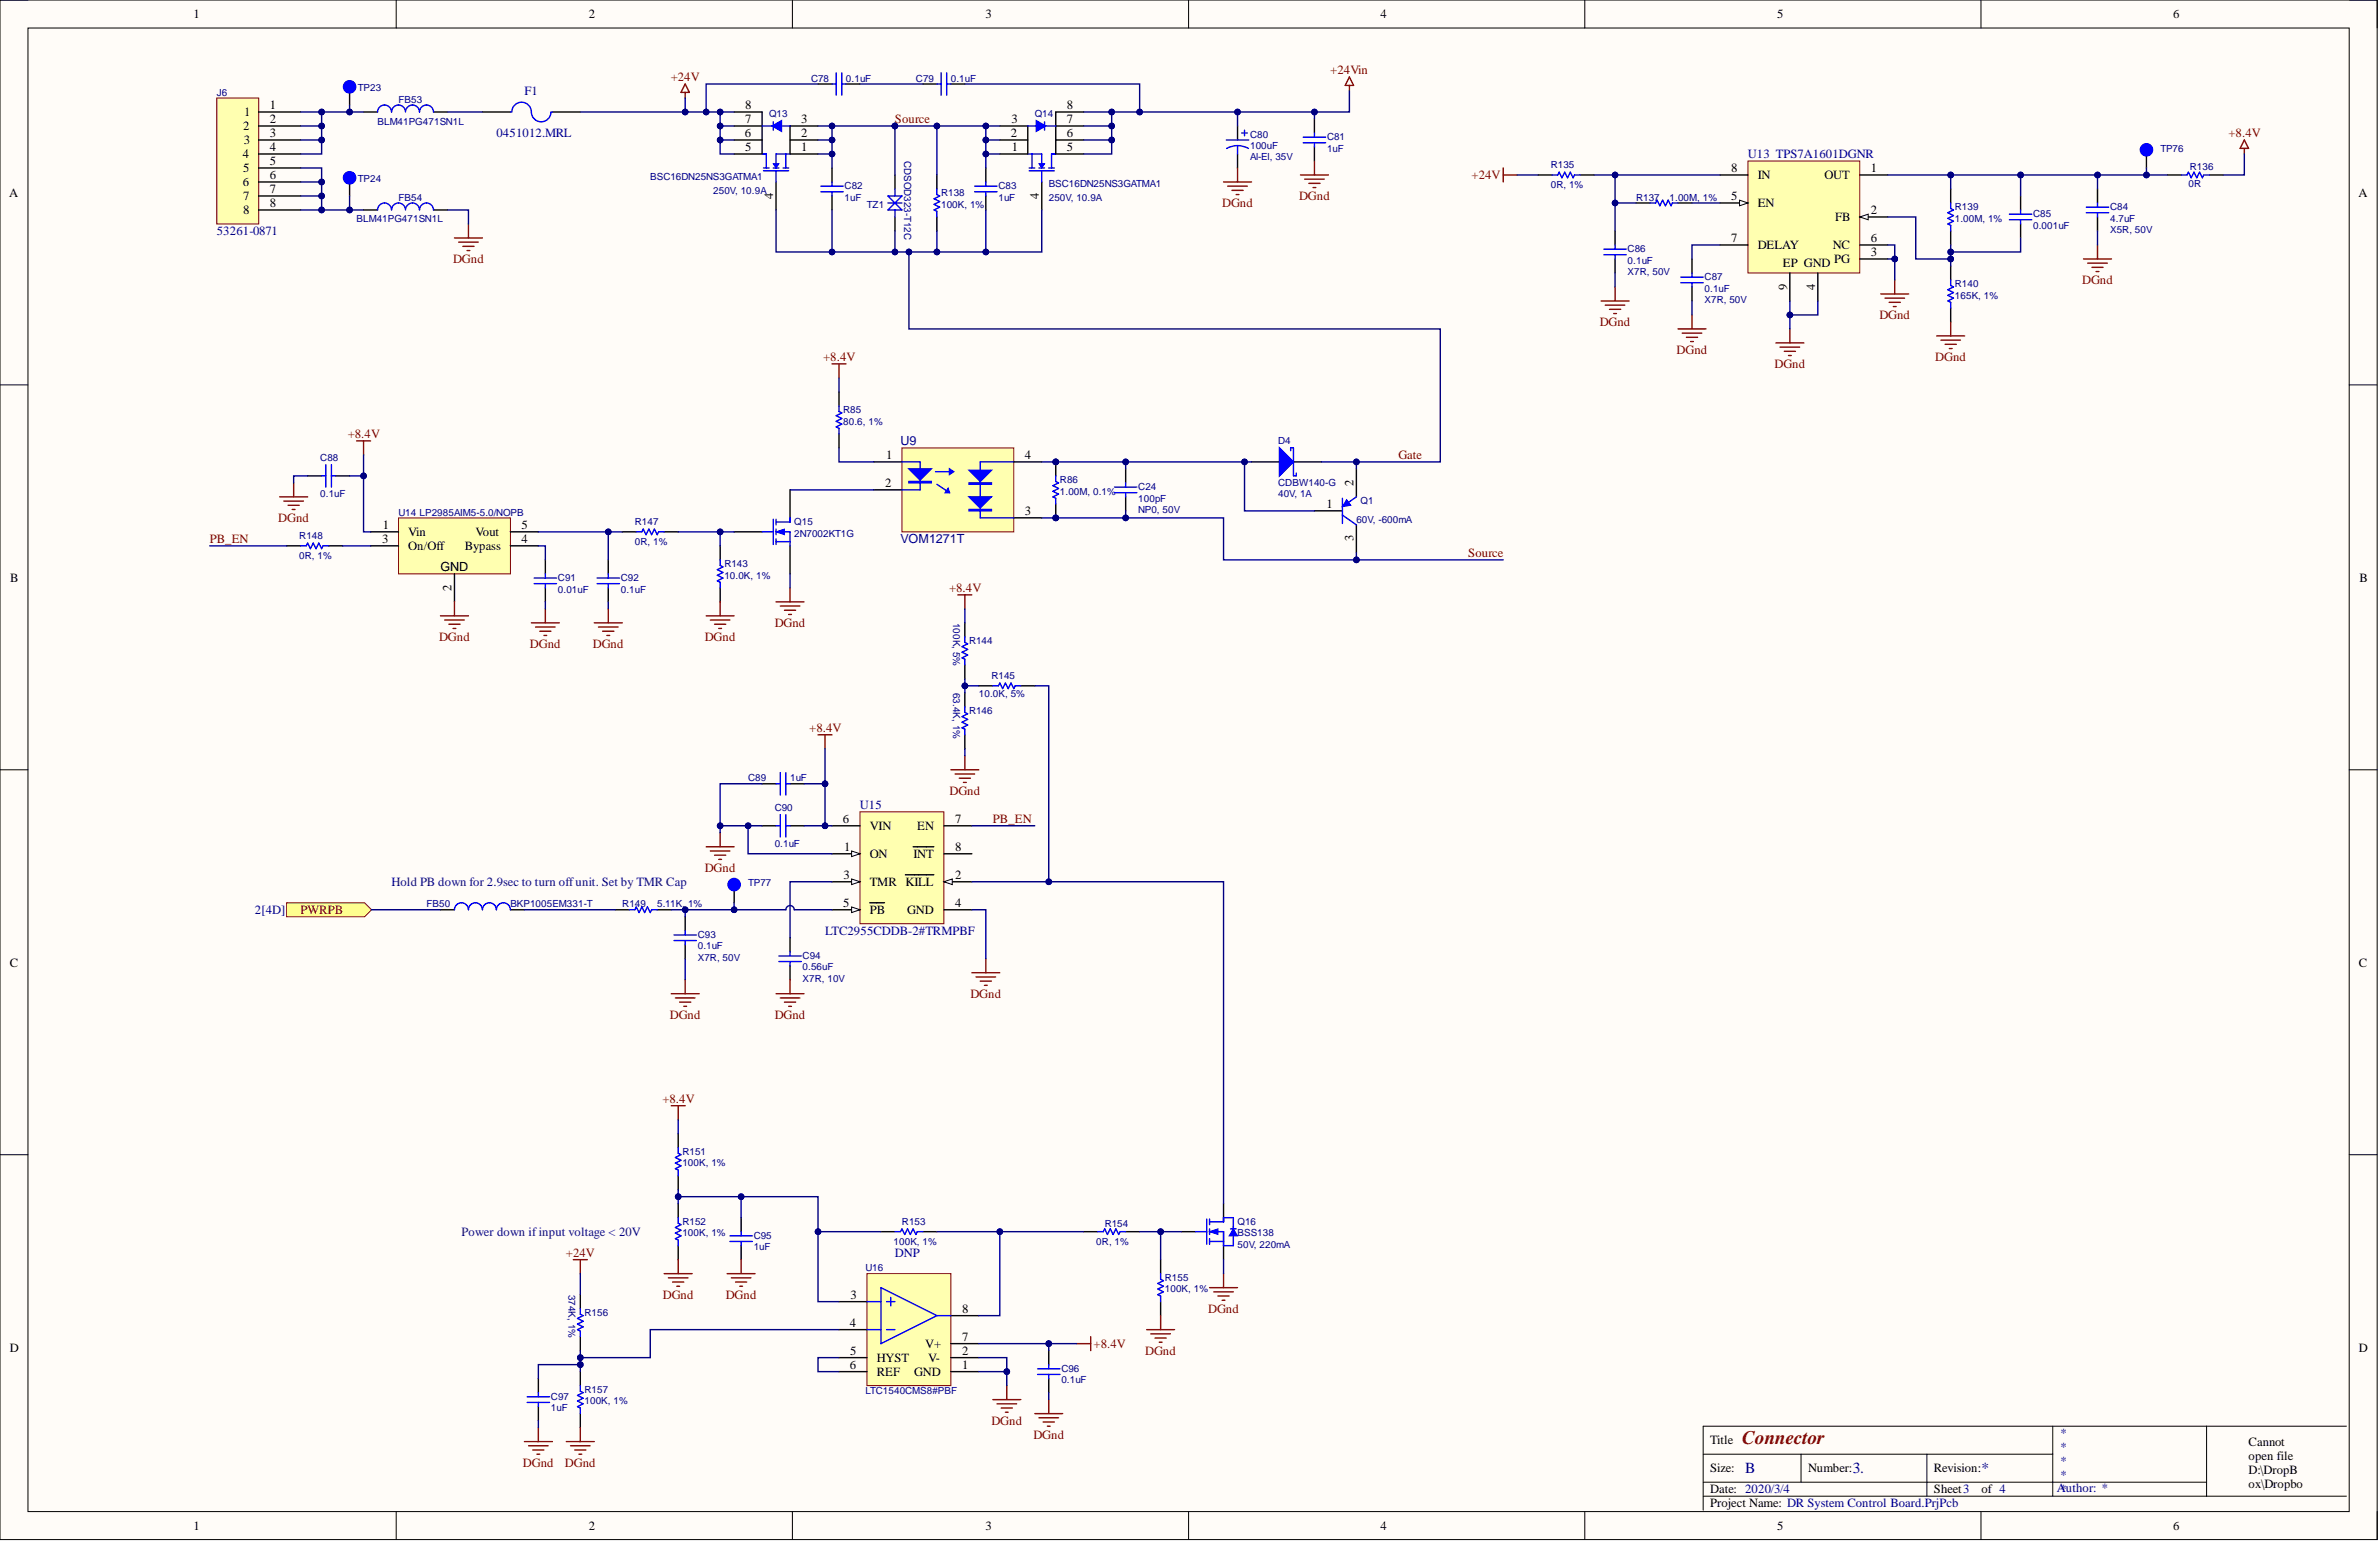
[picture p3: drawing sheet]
<svg xmlns="http://www.w3.org/2000/svg" width="431mm" height="279mm" viewBox="0 0 431 279" stroke-linecap="round" stroke-linejoin="round" font-family="sans-serif">
<defs><g id="words">
<text font-size="3.5" fill="#800000" x="316" y="261.9">Connector</text>
<g font-size="2.8" fill="#000080">
<text x="316.5" y="267.1">B</text>
<text x="336" y="267.1">3.</text>
<text x="359.3" y="267.1">*</text>
</g>
<g font-size="2.3">
<text x="35.1" y="3.3">1</text>
<text x="106.8" y="3.3">2</text>
<text x="178.7" y="3.3">3</text>
<text x="250.4" y="3.3">4</text>
<text x="322.3" y="3.3">5</text>
<text x="394.1" y="3.3">6</text>
<text x="44.1" y="23.6">2</text>
<text x="44.3" y="21.1">1</text>
<text x="48.9" y="19.8">1</text>
<text x="48.9" y="22.3">2</text>
<text x="135.2" y="22.3">7</text>
<text x="135.2" y="19.8">8</text>
<text x="145.3" y="22.3">3</text>
<text x="183.4" y="22.3">3</text>
<text x="193.5" y="22.3">7</text>
<text x="193.5" y="19.8">8</text>
<text x="44" y="28.7">4</text>
<text x="44.2" y="26.1">3</text>
<text x="48.9" y="24.9">3</text>
<text x="48.9" y="27.4">4</text>
<text x="48.9" y="29.9">5</text>
<text x="135.1" y="24.9">6</text>
<text x="135.2" y="27.4">5</text>
<text x="145.3" y="27.4">1</text>
<text x="145.3" y="24.9">2</text>
<text x="183.4" y="24.9">2</text>
<text x="183.5" y="27.4">1</text>
<text x="193.5" y="27.4">5</text>
<text x="193.5" y="24.9">6</text>
<text x="1.7" y="35.7">A</text>
<text x="44" y="33.8">6</text>
<text x="44.1" y="31.2">5</text>
<text x="48.9" y="32.5">6</text>
<text x="48.9" y="35">7</text>
<text x="314" y="31.2">8</text>
<text x="318.8" y="32.5">IN</text>
<text x="330.9" y="32.5">OUT</text>
<text x="339.3" y="31.2">1</text>
<text x="427.7" y="35.7">A</text>
<text x="44.1" y="36.3">7</text>
<text x="44.1" y="38.8">8</text>
<text x="48.9" y="37.6">8</text>
<text x="140.2" y="36.1" transform="rotate(-90 140.2 36.1)">4</text>
<text x="188.4" y="36.1" transform="rotate(-90 188.4 36.1)">4</text>
<text x="314" y="36.3">5</text>
<text x="318.8" y="37.6">EN</text>
<text x="332.8" y="40.1">FB</text>
<text x="339.3" y="38.8">2</text>
<text x="314" y="43.9">7</text>
<text x="318.8" y="45.2">DELAY</text>
<text x="332.4" y="45.2">NC</text>
<text x="332.6" y="47.7">PG</text>
<text x="339.3" y="46.4">3</text>
<text x="339.3" y="43.9">6</text>
<text x="323.3" y="48.5">EP GND</text>
<text x="324.1" y="52.5" transform="rotate(-90 324.1 52.5)">9</text>
<text x="329.2" y="52.6" transform="rotate(-90 329.2 52.6)">4</text>
<text x="160.7" y="83.2">1</text>
<text x="185.9" y="83.2">4</text>
<text x="160.5" y="88.3">2</text>
<text x="245.5" y="88.1" transform="rotate(-90 245.5 88.1)">2</text>
<text x="69.4" y="95.9">1</text>
<text x="94.6" y="95.9">5</text>
<text x="185.9" y="93.4">3</text>
<text x="240.6" y="92.1">1</text>
<text x="69.3" y="98.5">3</text>
<text x="74.1" y="97.2">Vin</text>
<text x="74.1" y="99.7">On/Off</text>
<text x="84.3" y="99.7">Bypass</text>
<text x="86.2" y="97.2">Vout</text>
<text x="94.6" y="98.5">4</text>
<text x="245.5" y="98.1" transform="rotate(-90 245.5 98.1)">3</text>
<text x="1.9" y="105.5">B</text>
<text x="79.9" y="103.5">GND</text>
<text x="81.9" y="107.1" transform="rotate(-90 81.9 107.1)">2</text>
<text x="427.9" y="105.5">B</text>
<text x="152.8" y="149.2">6</text>
<text x="173.2" y="149.2">7</text>
<text x="153.1" y="154.3">1</text>
<text x="157.7" y="155.6">ON</text>
<text x="157.7" y="150.5">VIN</text>
<text x="165.7" y="155.6">INT</text>
<text x="166.4" y="150.5">EN</text>
<text x="173.2" y="154.3">8</text>
<text x="153" y="159.4">3</text>
<text x="157.7" y="160.6">TMR KILL</text>
<text x="173.2" y="159.4">2</text>
<text x="152.9" y="164.4">5</text>
<text x="157.7" y="165.7">PB</text>
<text x="164.5" y="165.7">GND</text>
<text x="173.2" y="164.4">4</text>
<text x="1.8" y="175.3">C</text>
<text x="427.8" y="175.3">C</text>
<text x="154.3" y="235.5">3</text>
<text x="174.5" y="238">8</text>
<text x="1.8" y="245.1">D</text>
<text x="154.1" y="240.6">4</text>
<text x="154.2" y="245.6">5</text>
<text x="167.8" y="244.4">V+</text>
<text x="174.5" y="243.1">7</text>
<text x="174.5" y="245.6">2</text>
<text x="427.8" y="245.1">D</text>
<text x="154.1" y="248.2">6</text>
<text x="159" y="246.9">HYST</text>
<text x="159" y="249.5">REF</text>
<text x="165.8" y="249.5">GND</text>
<text x="168.3" y="246.9">V-</text>
<text x="174.5" y="248.2">1</text>
<text x="310.1" y="261.9">Title</text>
<text x="407.8" y="262.1">Cannot</text>
<text x="310.1" y="267">Size:</text>
<text x="327.9" y="267">Number:</text>
<text x="350.7" y="267">Revision:</text>
<text x="407.8" y="264.7">open file</text>
<text x="407.8" y="267.2">D:\DropB</text>
<text x="407.8" y="269.8">ox\Dropbo</text>
<text x="310.1" y="270.8">Date: 2020/3/4</text>
<text x="310.1" y="273.3">Project Name: DR System Control Board.PrjPcb</text>
<text x="350.7" y="270.8">Sheet3</text>
<text x="359.3" y="270.8">of 4</text>
<text x="407.8" y="272.3">x\AirXi</text>
<text x="407.8" y="274.8">Project\Ca</text>
<text x="35.1" y="277.4">1</text>
<text x="106.8" y="277.4">2</text>
<text x="178.7" y="277.4">3</text>
<text x="250.4" y="277.4">4</text>
<text x="322.3" y="277.4">5</text>
<text x="394.1" y="277.4">6</text>
</g>
<g font-size="2.3" fill="#000080">
<text x="95.1" y="17.3">F1</text>
<text x="90" y="24.9">0451012.MRL</text>
<text x="317" y="28.7">U13 TPS7A1601DGNR</text>
<text x="39.3" y="42.6">53261-0871</text>
<text x="163.3" y="80.7">U9</text>
<text x="163.3" y="98.5">VOM1271T</text>
<text x="156" y="146.7">U15</text>
<text x="46.2" y="165.7">2[4D]</text>
<text x="149.6" y="169.5">LTC2955CDDB-2#TRMPBF</text>
<text x="162.3" y="227.9">DNP</text>
<text x="373.5" y="260.6">*</text>
<text x="373.5" y="263.2">*</text>
<text x="373.5" y="265.7">*</text>
<text x="373.5" y="268.2">*</text>
<text x="373" y="270.5">A</text>
<text x="373.5" y="270.8">*uthor: *</text>
</g>
<g font-size="2.3" fill="#800000">
<text x="121.6" y="14.7">+24V</text>
<text x="241.3" y="13.5">+24Vin</text>
<text x="162.3" y="22.3">Source</text>
<text x="404.1" y="24.9">+8.4V</text>
<text x="266.9" y="32.5">+24V</text>
<text x="221.6" y="37.6">DGnd</text>
<text x="235.6" y="36.3">DGnd</text>
<text x="82.2" y="47.7">DGnd</text>
<text x="377.6" y="51.5">DGnd</text>
<text x="290.1" y="59.1">DGnd</text>
<text x="340.8" y="57.9">DGnd</text>
<text x="149.3" y="65.5">+8.4V</text>
<text x="304.1" y="64.2">DGnd</text>
<text x="351" y="65.5">DGnd</text>
<text x="321.8" y="66.7">DGnd</text>
<text x="63.1" y="79.4">+8.4V</text>
<text x="253.6" y="83.2">Gate</text>
<text x="50.5" y="94.7">DGnd</text>
<text x="38" y="98.5">PB_EN</text>
<text x="266.3" y="101">Source</text>
<text x="172.1" y="107.3">+8.4V</text>
<text x="140.5" y="113.7">DGnd</text>
<text x="79.6" y="116.2">DGnd</text>
<text x="96.1" y="117.5">DGnd</text>
<text x="107.5" y="117.5">DGnd</text>
<text x="127.8" y="116.2">DGnd</text>
<text x="146.7" y="132.7">+8.4V</text>
<text x="172.2" y="144.1">DGnd</text>
<text x="180.1" y="149.2">PB_EN</text>
<text x="127.8" y="158.1">DGnd</text>
<text x="54.5" y="165.7">PWRPB</text>
<text x="121.5" y="184.7">DGnd</text>
<text x="140.5" y="184.7">DGnd</text>
<text x="176" y="180.9">DGnd</text>
<text x="120.1" y="200">+8.4V</text>
<text x="102.6" y="227.9">+24V</text>
<text x="120.2" y="235.5">DGnd</text>
<text x="131.6" y="235.5">DGnd</text>
<text x="219.1" y="238">DGnd</text>
<text x="198.3" y="244.4">+8.4V</text>
<text x="207.7" y="245.6">DGnd</text>
<text x="179.8" y="258.3">DGnd</text>
<text x="187.4" y="260.9">DGnd</text>
<text x="94.8" y="265.9">DGnd</text>
<text x="102.5" y="265.9">DGnd</text>
</g>
<g font-size="2.3" fill="#11037f">
<text x="71" y="160.6">Hold PB down for 2.9sec to turn offunit. Set by TMR Cap</text>
<text x="83.7" y="224.1">Power down ifinput voltage &lt; 20V</text>
</g>
<g font-size="1.8" fill="#000080">
<text x="39.3" y="17.3">J6</text>
<text x="64.9" y="16.6">TP23</text>
<text x="147.1" y="14.8">C78</text>
<text x="153.4" y="14.8">0.1uF</text>
<text x="166.1" y="14.8">C79</text>
<text x="172.4" y="14.8">0.1uF</text>
<text x="68.5" y="22.7">BLM41PG471SN1L</text>
<text x="72.3" y="18.6">FB53</text>
<text x="139.5" y="21.2">Q13</text>
<text x="187.7" y="21.2">Q14</text>
<text x="164" y="29.2" transform="rotate(90 164 29.2)">CDSOD323-T12C</text>
<text x="226.7" y="27">100uF</text>
<text x="226.7" y="29">Al-El, 35V</text>
<text x="226.7" y="25">C80</text>
<text x="240.7" y="27.5">1uF</text>
<text x="240.7" y="25.5">C81</text>
<text x="391.8" y="27.5">TP76</text>
<text x="64.9" y="33.1">TP24</text>
<text x="117.9" y="32.6">BSC16DN25NS3GATMA1</text>
<text x="129.3" y="35.1">250V, 10.9A</text>
<text x="153.2" y="34.3">C82</text>
<text x="170.7" y="35.6">R138</text>
<text x="181.1" y="34.3">C83</text>
<text x="190.2" y="33.8">BSC16DN25NS3GATMA1</text>
<text x="281.2" y="30.5">R135</text>
<text x="281.2" y="34.1">0R, 1%</text>
<text x="396.9" y="33.8">0R</text>
<text x="397.1" y="30.8">R136</text>
<text x="64.7" y="40.2">BLM41PG471SN1L</text>
<text x="72.3" y="36.4">FB54</text>
<text x="153.2" y="36.4">1uF</text>
<text x="157.2" y="37.6">TZ1</text>
<text x="170.7" y="37.6">100K, 1%</text>
<text x="181.1" y="36.4">1uF</text>
<text x="190.2" y="36.4">250V, 10.9A</text>
<text x="296.7" y="36.4">R137</text>
<text x="302.8" y="36.4">1.00M, 1%</text>
<text x="354.5" y="38.2">R139</text>
<text x="354.5" y="40.2">1.00M, 1%</text>
<text x="368.7" y="41.5">0.001uF</text>
<text x="368.7" y="39.4">C85</text>
<text x="382.7" y="38.2">C84</text>
<text x="382.7" y="40.2">4.7uF</text>
<text x="295.2" y="45.8">C86</text>
<text x="295.2" y="47.8">0.1uF</text>
<text x="382.7" y="42.2">X5R, 50V</text>
<text x="295.2" y="49.8">X7R, 50V</text>
<text x="309.1" y="50.8">C87</text>
<text x="309.1" y="52.9">0.1uF</text>
<text x="354.5" y="52.1">R140</text>
<text x="309.1" y="54.9">X7R, 50V</text>
<text x="354.5" y="54.1">165K, 1%</text>
<text x="152.9" y="74.9">R85</text>
<text x="152.9" y="77">80.6, 1%</text>
<text x="58.1" y="83.6">C88</text>
<text x="231.8" y="80.5">D4</text>
<text x="192.2" y="87.6">R86</text>
<text x="192.2" y="89.7">1.00M, 0.1%</text>
<text x="206.4" y="88.9">C24</text>
<text x="231.8" y="88.1">CDBW140-G</text>
<text x="58.1" y="90.2">0.1uF</text>
<text x="72.3" y="93.5">U14 LP2985AIM5-5.0/NOPB</text>
<text x="115.1" y="95.3">R147</text>
<text x="144" y="95.3">Q15</text>
<text x="206.4" y="93">NP0, 50V</text>
<text x="206.4" y="90.9">100pF</text>
<text x="231.8" y="90.2">40V, 1A</text>
<text x="246" y="94.7">60V, -600mA</text>
<text x="246.8" y="91.4">Q1</text>
<text x="54.3" y="97.8">R148</text>
<text x="54.3" y="101.3">0R, 1%</text>
<text x="115.1" y="98.8">0R, 1%</text>
<text x="144" y="97.3">2N7002KT1G</text>
<text x="101.2" y="105.4">C91</text>
<text x="101.2" y="107.4">0.01uF</text>
<text x="112.6" y="105.4">C92</text>
<text x="112.6" y="107.4">0.1uF</text>
<text x="131.4" y="102.9">R143</text>
<text x="131.4" y="104.9">10.0K, 1%</text>
<text x="172.9" y="112.9" transform="rotate(90 172.9 112.9)">100K, 5%</text>
<text x="175.7" y="116.8">R144</text>
<text x="172.9" y="125.6" transform="rotate(90 172.9 125.6)">63.4K, 1%</text>
<text x="179.8" y="123.2">R145</text>
<text x="175.7" y="129.5">R146</text>
<text x="177.5" y="126.5">10.0K, 5%</text>
<text x="135.7" y="141.7">C89</text>
<text x="143.3" y="141.7">1uF</text>
<text x="140.5" y="147">C90</text>
<text x="140.5" y="153.6">0.1uF</text>
<text x="135.7" y="160.7">TP77</text>
<text x="77.3" y="164.5">FB50</text>
<text x="92.6" y="164.5">BKP1005EM331-T</text>
<text x="112.9" y="164.5">R149</text>
<text x="119.2" y="164.5">5.11K, 1%</text>
<text x="126.5" y="170.1">C93</text>
<text x="126.5" y="172.1">0.1uF</text>
<text x="145.6" y="173.9">C94</text>
<text x="126.5" y="174.2">X7R, 50V</text>
<text x="145.6" y="178">X7R, 10V</text>
<text x="145.6" y="175.9">0.56uF</text>
<text x="123.8" y="209.4">R151</text>
<text x="123.8" y="211.5">100K, 1%</text>
<text x="123.8" y="222.1">R152</text>
<text x="123.8" y="224.2">100K, 1%</text>
<text x="136.7" y="224.7">C95</text>
<text x="136.7" y="226.7">1uF</text>
<text x="162" y="225.7">100K, 1%</text>
<text x="163.6" y="222.1">R153</text>
<text x="198.8" y="225.7">0R, 1%</text>
<text x="200.3" y="222.4">R154</text>
<text x="224.4" y="226.2">50V, 220mA</text>
<text x="224.4" y="222.1">Q16</text>
<text x="224.4" y="224.2">BSS138</text>
<text x="157" y="230.5">U16</text>
<text x="211.2" y="232.3">R155</text>
<text x="103.1" y="234.7" transform="rotate(90 103.1 234.7)">374K, 1%</text>
<text x="106" y="238.6">R156</text>
<text x="211.2" y="234.3">100K, 1%</text>
<text x="192.5" y="248.8">C96</text>
<text x="192.5" y="250.8">0.1uF</text>
<text x="99.9" y="253.9">C97</text>
<text x="99.9" y="255.9">1uF</text>
<text x="106" y="252.6">R157</text>
<text x="106" y="254.6">100K, 1%</text>
<text x="157" y="252.8">LTC1540CMS8#PBF</text>
</g>
</g></defs>
<path d="M0 0h431.1v279.1h-431.1z" fill-rule="evenodd" fill="#fffcf8"/>
<path d="M0 0h431.1v279.1h-431.1z" fill="none" stroke="#000" stroke-width=".18"/>
<path d="M5.1 5.1h420.9v269h-420.9z" fill-rule="evenodd" fill="#fffcf8"/>
<g fill="none" stroke="#000" stroke-width=".18">
<path d="M0 0h5.1M5.1 5.1h420.9v269h-420.9zM71.9 0v5.1M143.7 0v5.1M215.6 0v5.1M287.4 0v5.1M359.3 0v5.1M426 0h5.1v5.1M0 69.8h5.1M426 69.8h5.1M0 139.6h5.1M426 139.6h5.1"/>
<path d="M0 209.4h5.1M426 209.4h5.1M372.3 258.6v12.7M400.2 258.6v12.7M425.5 258.6h-116.6v15.2M71.9 274.1v5M143.7 274.1v5M215.6 274.1v5M287.4 274.1v5M308.9 263.7h63.4M308.9 271.3h116.6M308.9 268.7h91.3"/>
<path d="M326.6 263.7v5M349.5 263.7v7.6M359.3 274.1v5M431.1 274.1v5"/>
</g>
<path d="M156 147.2h15.2v20.3h-15.2z" fill-rule="evenodd" fill="#ffffb0"/>
<path d="M156 147.2h15.2v20.3h-15.2z" fill="none" stroke="#800000" stroke-width=".18"/>
<path d="M150.9 154.8h5.1" fill="none" stroke="#000" stroke-width=".25"/>
<path d="M154.4 154.3l1.6 .5-1.6 .5z" fill="#f8fcff"/>
<path d="M154.4 154.3l1.6 .5-1.6 .5z" fill="none" stroke="#000" stroke-width=".18"/>
<path d="M171.2 159.9h5.1" fill="none" stroke="#000" stroke-width=".25"/>
<path d="M171.2 159.9l1.5-.5v1z" fill="#f8fcff"/>
<path d="M171.2 159.9l1.5-.5v1z" fill="none" stroke="#000" stroke-width=".18"/>
<path d="M150.9 159.9h5.1M164.2 158.6h5.2" fill="none" stroke="#000" stroke-width=".25"/>
<path d="M154.4 159.4l1.6 .5-1.6 .5z" fill="#f8fcff"/>
<path d="M154.4 159.4l1.6 .5-1.6 .5z" fill="none" stroke="#000" stroke-width=".18"/>
<path d="M150.9 164.9h5.1M171.2 164.9h5.1" fill="none" stroke="#000" stroke-width=".25"/>
<path d="M154.4 164.4l1.6 .5-1.6 .6z" fill="#f8fcff"/>
<path d="M154.4 164.4l1.6 .5-1.6 .6z" fill="none" stroke="#000" stroke-width=".18"/>
<path d="M150.9 149.7h5.1M165.6 153.5h3.8M171.2 149.7h5.1M171.2 154.8h5.1M79.9 164.9h2.5M92.6 164.9h2.5M111.6 164.9h2.5M119.2 164.9h2.5M124.3 166.2v2.6M124.3 171.3v2.5M133.1 161.1v2.6M157.7 163.7h2.7" fill="none" stroke="#000" stroke-width=".25"/>
<path d="M82.4 164.9a1.27 1.27 0 0 1 1.3-1.2 1.27 1.27 0 0 1 1.3 1.2 1.27 1.27 0 0 1 1.2-1.2 1.27 1.27 0 0 1 1.3 1.2 1.27 1.27 0 0 1 1.3-1.2 1.27 1.27 0 0 1 1.2 1.2 1.27 1.27 0 0 1 1.3-1.2 1.27 1.27 0 0 1 1.3 1.2M114.1 164.9h1l.3-.5 .5 1.1 .5-1.1 .5 1.1 .5-1.1 .5 1.1 .3-.6h1M122.2 169.5h4.1M122.2 170.5h4.1M124.3 168.8v.7M124.3 170.5v.8" fill="none" stroke="#00f" stroke-width=".25"/>
<path d="M124.3 177.6v2.6M121.7 180.2h5.1M122.5 180.9h3.5M123.2 181.7h2.1M124 182.5h.5" fill="none" stroke="#800000" stroke-width=".25"/>
<circle cx="133.1" cy="160.4" r="1.14" fill="#00f"/>
<circle cx="133.1" cy="160.4" r="1.14" fill="none" stroke="#00f" stroke-width=".18"/>
<path d="M138.2 149.7h2.5M138.2 142.1h2.5M143.3 149.7h2.5M143.3 142.1h2.5M143.3 170v2.6M143.3 175.1v2.5" fill="none" stroke="#000" stroke-width=".25"/>
<path d="M140.7 149.7h.8M140.7 142.1h.8M141.5 140.1v4M141.5 147.7v4.1M142.5 140.1v4M142.5 147.7v4.1M142.5 149.7h.8M142.5 142.1h.8M141.3 173.3h4M141.3 174.3h4M143.3 172.6v.7M143.3 174.3v.8" fill="none" stroke="#00f" stroke-width=".25"/>
<path d="M128.1 153.5h5M128.8 154.3h3.6M129.6 155.1h2M130.3 155.8h.6M130.6 151v2.5M143.3 177.6v2.6M140.7 180.2h5.1M141.5 180.9h3.6M142.3 181.7h2M143 182.5h.5" fill="none" stroke="#800000" stroke-width=".25"/>
<path d="M72.3 93.9h20.3v10.1h-20.3z" fill-rule="evenodd" fill="#ffffb0"/>
<path d="M72.3 93.9h20.3v10.1h-20.3z" fill="none" stroke="#800000" stroke-width=".18"/>
<g fill="none" stroke="#000" stroke-width=".25">
<path d="M133.1 27.9h5.1M140.7 33v5.1M143.3 27.9h5.1M52 99h2.5M55.8 86.3h2.5M59.6 99h2.5M60.9 86.3h2.5M67.2 96.4h5.1M67.2 99h5.1M92.6 96.4h5M92.6 99h5M82.4 104v5.1"/>
<path d="M98.9 101.5v2.5M98.9 106.6v2.5M110.3 101.5v2.5M110.3 106.6v2.5M175 112.9v2.6M175 120.5v2.6M177.5 124.3h2.6M185.1 124.3h2.6M196.5 223.3h2.6M204.1 223.3h2.6M210.5 228.4v2.5M210.5 236v2.5"/>
</g>
<g fill="none" stroke="#00f" stroke-width=".25">
<path d="M138.5 31h4.5M138.5 30.5h1M139 27.9v2.6M140.2 30.5h1.1M140.7 31v2M142 30.5h1M142.5 27.9v2.6M143.3 27.9h-2.6v2.6M54.5 99h1l.3-.5 .5 1 .5-1 .5 1 .5-1 .5 1 .3-.5h1M58.3 86.3h.8M59.1 84.3v4M60.1 84.3v4"/>
<path d="M60.1 86.3h.8M96.9 104.8h4M96.9 105.8h4M98.9 104v.8M98.9 105.8v.8M108.3 104.8h4M108.3 105.8h4M110.3 104v.8M110.3 105.8v.8M175 115.5v1l.5 .2-1 .5 1 .6-1 .5 1 .5-1 .5 .5 .2v1M180.1 124.3h1l.2-.5 .5 1.1 .5-1.1 .5 1.1 .6-1.1 .5 1.1 .2-.6h1M199.1 223.3h1l.2-.5 .5 1 .6-1 .5 1 .5-1 .5 1 .2-.5h1"/>
<path d="M210.5 230.9v1l.5 .3-1 .5 1 .5-1 .5 1 .5-1 .5 .5 .3v1"/>
</g>
<g fill="none" stroke="#800000" stroke-width=".25">
<path d="M50.7 90.1h5.1M51.5 90.9h3.5M52.2 91.6h2.1M53 92.4h.5M53.3 87.6v2.5M79.9 111.7h5.1M80.6 112.4h3.6M81.4 113.2h2M82.2 113.9h.5M82.4 109.1v2.6M96.4 112.9h5M97.1 113.7h3.6"/>
<path d="M97.9 114.5h2M98.6 115.2h.6M98.9 110.4v2.5M107.8 112.9h5.1M108.5 113.7h3.6M109.3 114.5h2M110.1 115.2h.5M110.3 110.4v2.5M172.4 139.6h5.1M175 137v2.6M173.2 140.3h3.6M174 141.1h2"/>
<path d="M174.7 141.9h.5M176.3 176.4h5M177 177.1h3.6M177.8 177.9h2M178.5 178.7h.5M178.8 173.8v2.6M210.5 238.5v2.6M219.4 233.5h5M220.1 234.2h3.6M220.9 235h2M221.6 235.7h.6M221.9 230.9v2.6"/>
<path d="M207.9 241.1h5.1M208.7 241.8h3.6M209.5 242.6h2M210.2 243.4h.5"/>
</g>
<path d="M140.2 29.7h1.1l-.6 .8z" fill="#00f"/>
<path d="M140.2 29.7h1.1l-.6 .8z" fill="none" stroke="#00f" stroke-width=".18"/>
<path d="M138.2 27.9h.8M138.2 22.8h5.1" fill="none" stroke="#00f" stroke-width=".25"/>
<path d="M133.1 25.4h5.1M133.1 22.8h5.1M133.1 20.3h5.1v7.6M143.3 25.4h5.1M148.4 22.8h-5.1v5.1" fill="none" stroke="#000" stroke-width=".25"/>
<path d="M140 22.8l1.8-1v2.1z" fill="#00f"/>
<path d="M140 22.8l1.8-1v2.1z" fill="none" stroke="#00f" stroke-width=".18"/>
<path d="M140.2 22.1v1.5M186.4 27.9h2.5v2.6M186.6 31h4.6M186.6 30.5h1.1M187.2 27.9v2.6M188.4 30.5h1M188.9 31v2M190.2 30.5h1M190.7 27.9v2.6" fill="none" stroke="#00f" stroke-width=".25"/>
<path d="M181.3 27.9h5.1M188.9 33v5.1M191.5 27.9h5" fill="none" stroke="#000" stroke-width=".25"/>
<path d="M188.4 29.7h1l-.5 .8z" fill="#00f"/>
<path d="M188.4 29.7h1l-.5 .8z" fill="none" stroke="#00f" stroke-width=".18"/>
<path d="M186.4 22.8h5.1M190.7 27.9h.8" fill="none" stroke="#00f" stroke-width=".25"/>
<path d="M181.3 25.4h5.1M181.3 22.8h5.1v5.1M191.5 25.4h5M191.5 22.8h5M196.5 20.3h-5v7.6" fill="none" stroke="#000" stroke-width=".25"/>
<path d="M187.9 21.8l1.8 1-1.8 1.1z" fill="#00f"/>
<path d="M187.9 21.8l1.8 1-1.8 1.1z" fill="none" stroke="#00f" stroke-width=".18"/>
<g fill="none" stroke="#00f" stroke-width=".25">
<path d="M148.9 33.8h4M148.9 34.8h4M150.9 33v.8M150.9 34.8v.7M169.9 34.3v1l.5 .2-1 .5 1 .5-1 .6 1 .5-1 .5 .5 .2v1M176.8 33.8h4M176.8 34.8h4M178.8 33v.8M178.8 34.8v.7M189.4 22.1v1.5M138.2 96.4h2M140.2 94.2v4.5"/>
<path d="M140.7 94.7h2.6M140.7 96.4h2.6v2.6M140.7 98.2h2.6M140.7 94.2v1M140.7 95.9v1M140.7 97.7v1"/>
</g>
<path d="M150.9 30.5v2.5M150.9 35.5v2.6M169.9 31.7v2.6M169.9 39.3v2.6M178.8 30.5v2.5M178.8 35.5v2.6M133.1 96.4h5.1M143.3 88.8v5.1M143.3 99v5" fill="none" stroke="#000" stroke-width=".25"/>
<path d="M140.7 96.4l1.6-.5v1z" fill="#00f"/>
<path d="M140.7 96.4l1.6-.5v1z" fill="none" stroke="#00f" stroke-width=".18"/>
<path d="M92.6 20.3h.2M92.8 20.3a1.77 1.77 0 0 1 1.8-1.8 1.77 1.77 0 0 1 1.8 1.8 1.78 1.78 0 0 0 1.7 1.8 1.78 1.78 0 0 0 1.8-1.7M99.9 20.3h.3M143.3 93.9v.8M130.6 101.5v1l.5 .3-1 .5 1 .5-1 .5 1 .5-1 .5 .5 .3v1" fill="none" stroke="#00f" stroke-width=".25"/>
<g fill="none" stroke="#800000" stroke-width=".25">
<path d="M124.3 15.2l.7 1.6h-1.5zM124.3 16.8v1M82.4 43.1h5.1M83.2 43.9h3.5M83.9 44.7h2.1M84.7 45.4h.5M85 40.6v2.5M128.1 111.7h5M128.8 112.4h3.6M129.6 113.2h2M130.3 113.9h.6M130.6 109.1v2.6"/>
<path d="M140.7 109.1h5.1M141.5 109.9h3.6M142.3 110.6h2M143 111.4h.5M143.3 106.6v2.5"/>
</g>
<path d="M87.5 20.3h5.1M100.2 20.3h5M130.6 99v2.5M130.6 106.6v2.5" fill="none" stroke="#000" stroke-width=".25"/>
<path d="M157.2 230.9h15.2v20.3h-15.2z" fill-rule="evenodd" fill="#ffffb0"/>
<path d="M157.2 230.9h15.2v20.3h-15.2z" fill="none" stroke="#800000" stroke-width=".18"/>
<g fill="none" stroke="#000" stroke-width=".25">
<path d="M296.7 36.8h2.5M304.3 36.8h2.6M353.8 34.3v2.5M366.4 35.5v2.6M380.4 34.3v2.5M380.4 39.3v2.6M292.9 41.9v2.5M292.9 47v2.5M306.9 47v2.5M306.9 52v2.6M353.8 41.9v2.5M353.8 48.2v2.6"/>
<path d="M353.8 55.8v2.6M366.4 40.6v2.5M123 205.6v2.5M123 213.2v2.5M123 218.2v2.6M105.2 234.7v2.6M123 225.9v2.5M134.4 220.8v2.5M134.4 225.9v2.5M152.2 236h5M159.8 223.3h2.5M167.4 223.3h2.5"/>
<path d="M172.4 238.5h5.1M97.6 250v2.5M97.6 255v2.6M105.2 242.3v2.6M105.2 248.7v2.5M105.2 256.3v2.5M152.2 248.7h5M152.2 241.1h5M152.2 246.2h5M172.4 248.7h5.1M172.4 243.6h5.1M172.4 246.2h5.1"/>
</g>
<g fill="none" stroke="#00f" stroke-width=".25">
<path d="M299.2 36.8h1.1l.2-.5 .5 1 .5-1 .5 1 .5-1 .5 1 .3-.5h1M353.8 36.8v1l.5 .3-1 .5 1 .5-1 .5 1 .5-1 .5 .5 .3v1M364.4 38.8h4.1M364.4 39.8h4.1M366.4 38.1v.7M366.4 39.8v.8M378.4 37.6h4M378.4 38.6h4M380.4 36.8v.8M380.4 38.6v.7M290.9 45.2h4M290.9 46.2h4"/>
<path d="M292.9 44.4v.8M292.9 46.2v.8M304.8 50.2h4.1M304.8 51.3h4.1M306.9 49.5v.7M306.9 51.3v.7M353.8 50.8v1l.5 .2-1 .5 1 .5-1 .5 1 .6-1 .5 .5 .2v1M123 208.1v1l.5 .3-1 .5 1 .5-1 .5 1 .5-1 .5 .5 .2v1.1M105.2 237.3v1l.6 .2-1.1 .5 1.1 .6-1.1 .5 1.1 .5-1.1 .5 .5 .2v1M123 220.8v1l.5 .2-1 .6 1 .5-1 .5 1 .5-1 .5 .5 .2v1.1M132.4 224.1h4M132.4 225.1h4"/>
<path d="M134.4 223.3v.8M134.4 225.1v.8M157.2 236h2.6M159.8 233.5l10.1 5-10.1 5.1zM160.8 236h1.5M161.5 235.2v1.6M162.3 223.3h1l.3-.5 .5 1 .5-1 .5 1 .5-1 .5 1 .3-.5h1M169.9 238.5h2.5M95.6 253.3h4.1M95.6 254.3h4.1M97.6 252.5v.8M97.6 254.3v.7"/>
<path d="M105.2 251.2v1l.6 .3-1.1 .5 1.1 .5-1.1 .5 1.1 .5-1.1 .5 .5 .3v1M157.2 241.1h2.6M160.8 241.1h1.5"/>
</g>
<g fill="none" stroke="#800000" stroke-width=".25">
<path d="M272.6 30.5v2.5M272.6 31.7h2.6M290.4 54.6h5M291.1 55.3h3.6M291.9 56.1h2M292.7 56.8h.5M292.9 52v2.6M304.3 59.6h5.1M306.9 57.1v2.5M324.6 59.6v2.6M341.1 53.3h5.1M341.8 54.1h3.6"/>
<path d="M342.6 54.8h2M343.4 55.6h.5M343.6 50.8v2.5M353.8 58.4v2.5M305.1 60.4h3.5M305.8 61.2h2.1M306.6 61.9h.5M322.1 62.2h5M322.8 62.9h3.6M323.6 63.7h2M324.4 64.5h.5M351.2 60.9h5.1"/>
<path d="M352 61.7h3.5M352.8 62.4h2M353.5 63.2h.5M121.7 200.5h2.6M123 200.5v2.5M104 228.4h2.5M105.2 228.4v2.5M120.5 230.9h5M121.2 231.7h3.6M122 232.5h2M122.7 233.2h.5M123 228.4v2.5"/>
<path d="M131.9 230.9h5M132.6 231.7h3.6M133.4 232.5h2M134.2 233.2h.5M134.4 228.4v2.5M105.2 258.8v2.6M102.7 261.4h5.1M103.5 262.1h3.5M104.2 262.9h2.1M105 263.7h.5"/>
</g>
<path d="M317 29.2h20.3v20.3h-20.3z" fill-rule="evenodd" fill="#ffffb0"/>
<path d="M317 29.2h20.3v20.3h-20.3z" fill="none" stroke="#800000" stroke-width=".18"/>
<path d="M337.3 31.7h5.1M337.3 39.3h5.1" fill="none" stroke="#000" stroke-width=".25"/>
<path d="M337.3 39.3l1.5-.5v1z" fill="#f8fcff"/>
<path d="M337.3 39.3l1.5-.5v1z" fill="none" stroke="#000" stroke-width=".18"/>
<path d="M311.9 36.8h5.1M329.7 49.5v5.1M337.3 47h5.1" fill="none" stroke="#000" stroke-width=".25"/>
<path d="M315.5 36.3l1.5 .5-1.5 .5z" fill="#f8fcff"/>
<path d="M315.5 36.3l1.5 .5-1.5 .5z" fill="none" stroke="#000" stroke-width=".18"/>
<path d="M311.9 31.7h5.1M389.3 27.9v2.6M311.9 44.4h5.1M324.6 49.5v5.1M337.3 44.4h5.1" fill="none" stroke="#000" stroke-width=".25"/>
<path d="M377.9 47h5M378.6 47.7h3.6M379.4 48.5h2M380.1 49.2h.5M380.4 44.4v2.6" fill="none" stroke="#800000" stroke-width=".25"/>
<circle cx="389.3" cy="27.2" r="1.14" fill="#00f"/>
<circle cx="389.3" cy="27.2" r="1.14" fill="none" stroke="#00f" stroke-width=".18"/>
<path d="M393.1 31.7h2.5M400.7 31.7h2.5M221.9 218.2v2.6M214.3 223.3h2.5M221.9 225.9v2.5M190.2 244.9v2.5M190.2 250v2.5" fill="none" stroke="#000" stroke-width=".25"/>
<g fill="none" stroke="#00f" stroke-width=".25">
<path d="M395.6 31.7h1l.3-.5 .5 1 .5-1 .5 1 .5-1 .5 1 .3-.5h1M216.8 223.3h2.1M218.9 221v4.6M219.4 221.5h2.5M219.4 223.3h2.5v2.6M219.4 225.1h2.5M219.4 221v1M219.4 222.8v1M219.4 224.6v1M188.2 249.2h4M188.2 248.2h4M190.2 247.4v.8"/>
<path d="M190.2 249.2v.8"/>
</g>
<g fill="none" stroke="#800000" stroke-width=".25">
<path d="M407 25.4l.8 1.5h-1.5zM407 26.9v1M97.6 258.8v2.6M180.1 253.8h5M180.8 254.5h3.6M181.6 255.3h2M182.3 256.1h.5M182.6 251.2v2.6M187.7 256.3h5M188.4 257.1h3.6M189.2 257.8h2M189.9 258.6h.6"/>
<path d="M190.2 253.8v2.5M195.3 243.6h2.5M197.8 242.3v2.6M95.1 261.4h5.1M95.9 262.1h3.5M96.6 262.9h2M97.4 263.7h.5"/>
</g>
<path d="M219.4 223.3l1.5-.5v1z" fill="#00f"/>
<path d="M219.4 223.3l1.5-.5v1z" fill="none" stroke="#00f" stroke-width=".18"/>
<path d="M221.9 220.8v.7M221.9 223.3v2.6" fill="none" stroke="#00f" stroke-width=".25"/>
<path d="M223.7 222.8l.7 1.3h-1.5z" fill="#00f"/>
<path d="M223.7 222.8l.7 1.3h-1.5z" fill="none" stroke="#00f" stroke-width=".18"/>
<g fill="none" stroke="#00f" stroke-width=".25">
<path d="M73.6 20a1.27 1.27 0 0 1 1.4-1 1.27 1.27 0 0 1 1.1 1.3 1.27 1.27 0 0 1 1.2-1.3 1.27 1.27 0 0 1 1.3 1.3M150.9 15.2h.8M151.7 13.2v4.1M152.7 13.2v4.1M152.7 15.2h.7M169.9 15.2h.8M170.7 13.2v4.1M171.7 15.2h.7M171.7 13.2v4.1M68.5 20.3a1.27 1.27 0 0 1 1.2-1.3 1.27 1.27 0 0 1 1.3 1.3 1.27 1.27 0 0 1 1.3-1.3 1.27 1.27 0 0 1 1.2 1.3M68.5 38.1a1.27 1.27 0 0 1 1.2-1.3 1.27 1.27 0 0 1 1.3 1.3 1.27 1.27 0 0 1 1.3-1.3 1.27 1.27 0 0 1 1.2 1.3M73.6 37.8a1.27 1.27 0 0 1 1.4-1 1.27 1.27 0 0 1 1.1 1.3 1.27 1.27 0 0 1 1.2-1.3 1.27 1.27 0 0 1 1.3 1.3"/>
<path d="M222.4 25.4h4.1M224.4 26.4l.9 .1 1.1 .4M224.4 26.4l-.8 .1-1.1 .4M224.4 26.4v1.5M225.2 24.1h1M225.7 23.6v1M236.4 24.9h4M236.4 25.9h4M238.4 24.1v.8M238.4 25.9v.7M281.5 31.7h1l.3-.5 .5 1 .5-1 .5 1 .5-1 .5 1 .3-.5h1M115.4 96.4h1l.3-.5 .5 1 .5-1 .5 1 .5-1 .5 1 .2-.5h1.1"/>
<path d="M175 128.2v1l.5 .2-1 .5 1 .5-1 .5 1 .6-1 .5 .5 .2v1M221.9 220.8h1.8v5.1h-1.8M223.2 222.8h1"/>
</g>
<g fill="none" stroke="#000" stroke-width=".25">
<path d="M148.4 15.2h2.5M153.4 15.2h2.6M167.4 15.2h2.5M172.4 15.2h2.6M65.9 20.3h2.6M65.9 38.1h2.6M78.6 20.3h2.6M78.6 38.1h2.6M224.4 22.8v2.6M224.4 27.9v2.6M238.4 21.6v2.5M238.4 26.6v2.6"/>
<path d="M279 31.7h2.5M286.6 31.7h2.5M112.9 96.4h2.5M120.5 96.4h2.5M175 125.6v2.6M175 133.2v2.6"/>
</g>
<g fill="none" stroke="#800000" stroke-width=".25">
<path d="M244.7 14l.8 1.5h-1.5zM244.7 15.5v1M221.9 33h5.1M222.7 33.8h3.5M223.4 34.5h2M224.2 35.3h.5M224.4 30.5v2.5M235.8 31.7h5.1M236.6 32.5h3.6M237.4 33.2h2M238.1 34h.5M238.4 29.2v2.5"/>
<path d="M64.7 79.9h2.5M65.9 79.9v2.6M173.7 107.9h2.6M175 107.9v2.5M148.4 133.2h2.5M149.6 133.2v2.6"/>
</g>
<path d="M39.3 17.8h7.6v22.8h-7.6z" fill-rule="evenodd" fill="#ffffb0"/>
<path d="M39.3 17.8h7.6v22.8h-7.6z" fill="none" stroke="#800000" stroke-width=".18"/>
<path d="M63.4 16.5v2.5M46.9 20.3h7.6M46.9 22.8h7.6M46.9 25.4h7.6M46.9 27.9h7.6M46.9 30.5h7.6M46.9 33h7.6M46.9 35.5h7.6M46.9 38.1h7.6" fill="none" stroke="#000" stroke-width=".25"/>
<circle cx="63.4" cy="15.7" r="1.14" fill="#00f"/>
<circle cx="63.4" cy="15.7" r="1.14" fill="none" stroke="#00f" stroke-width=".18"/>
<path d="M63.4 33v2.5" fill="none" stroke="#000" stroke-width=".25"/>
<circle cx="63.4" cy="32.2" r="1.14" fill="#00f"/>
<circle cx="63.4" cy="32.2" r="1.14" fill="none" stroke="#00f" stroke-width=".18"/>
<path d="M52 163.7h14.1l1.3 1.2-1.3 1.3h-14.1z" fill-rule="evenodd" fill="#ffff80"/>
<path d="M52 163.7h14.1l1.3 1.2-1.3 1.3h-14.1z" fill="none" stroke="#800000" stroke-width=".18"/>
<path d="M163.6 81.2h20.3v15.2h-20.3z" fill-rule="evenodd" fill="#ffffb0"/>
<path d="M163.6 81.2h20.3v15.2h-20.3z" fill="none" stroke="#800000" stroke-width=".18"/>
<path d="M158.5 83.7h5.1M158.5 88.8h5.1" fill="none" stroke="#000" stroke-width=".25"/>
<path d="M163.6 83.7h3.3v5.1h-3.3M169.7 85.5h2.7M169.9 87.8l2.3 1.5" fill="none" stroke="#00f" stroke-width=".25"/>
<path d="M164.8 85h4.1l-2 2z" fill="#00f"/>
<path d="M164.8 85h4.1l-2 2zM164.8 87.3h4.1v.3h-4.1zM164.8 87.4h4.1" fill="none" stroke="#00f" stroke-width=".25"/>
<path d="M171.9 88.6l.3 .7h-.8z" fill="#00f"/>
<path d="M171.9 88.6l.3 .7h-.8z" fill="none" stroke="#00f" stroke-width=".25"/>
<path d="M183.9 93.9h5" fill="none" stroke="#000" stroke-width=".25"/>
<path d="M175.7 85.3h4.1l-2 2z" fill="#00f"/>
<path d="M175.7 85.3h4.1l-2 2zM175.7 87.6h4.1v.2h-4.1zM175.7 87.7h4.1" fill="none" stroke="#00f" stroke-width=".25"/>
<path d="M175.7 90.1h4.1l-2 2z" fill="#00f"/>
<path d="M175.7 90.1h4.1l-2 2zM175.7 92.4h4.1v.2h-4.1zM175.7 92.5h4.1M183.9 83.7h-6.1v10.2h6.1" fill="none" stroke="#00f" stroke-width=".25"/>
<path d="M183.9 83.7h5" fill="none" stroke="#000" stroke-width=".25"/>
<path d="M172.2 85l.8 .5-.8 .5z" fill="#00f"/>
<path d="M172.2 85l.8 .5-.8 .5z" fill="none" stroke="#00f" stroke-width=".25"/>
<path d="M150.9 66h2.5M152.2 66v2.5" fill="none" stroke="#800000" stroke-width=".25"/>
<circle cx="191.5" cy="93.9" r=".51" fill="#000080"/>
<circle cx="191.5" cy="93.9" r=".51" fill="none" stroke="#000080" stroke-width=".18"/>
<circle cx="191.5" cy="83.7" r=".51" fill="#000080"/>
<circle cx="191.5" cy="83.7" r=".51" fill="none" stroke="#000080" stroke-width=".18"/>
<path d="M191.5 91.4v2.5" fill="none" stroke="#000" stroke-width=".25"/>
<circle cx="191.5" cy="93.9" r=".51" fill="#000080"/>
<circle cx="191.5" cy="93.9" r=".51" fill="none" stroke="#000080" stroke-width=".18"/>
<path d="M191.5 83.7v2.6" fill="none" stroke="#000" stroke-width=".25"/>
<circle cx="191.5" cy="83.7" r=".51" fill="#000080"/>
<circle cx="191.5" cy="83.7" r=".51" fill="none" stroke="#000080" stroke-width=".18"/>
<path d="M191.5 86.3v1l.5 .3-1 .5 1 .5-1 .5 1 .5-1 .5 .5 .2v1.1M202.1 88.3h4.1M202.1 89.3h4.1M204.1 87.6v.7M204.1 89.3v.8" fill="none" stroke="#00f" stroke-width=".25"/>
<path d="M204.1 85v2.6M204.1 90.1v2.5M227 83.7h5M234.6 83.7h5" fill="none" stroke="#000" stroke-width=".25"/>
<path d="M232 81.2l2.6 2.5-2.6 2.6z" fill="#00f"/>
<path d="M232 81.2l2.6 2.5-2.6 2.6zM234.1 81.7v-.5h.5v5.1h.5v-.5M243.5 93.4l2.5 1.8M243.5 90.3v4.6M246 90.1l-2.5 1.8" fill="none" stroke="#00f" stroke-width=".25"/>
<path d="M238.4 92.6h5.1M246 85v5.1M246 95.2v5" fill="none" stroke="#000" stroke-width=".25"/>
<path d="M244.2 90.6l.8 1-1.5 .3z" fill="#00f"/>
<path d="M244.2 90.6l.8 1-1.5 .3z" fill="none" stroke="#00f" stroke-width=".18"/>
<path d="M162.3 31.7v2.6M162.3 39.3v2.6" fill="none" stroke="#000" stroke-width=".25"/>
<path d="M161 35.5h2.6l-2.6 2.6h2.6zM161 36.8h2.6M162.3 34.3v1.2M162.3 38.1v1.2" fill="none" stroke="#00f" stroke-width=".25"/>
<circle cx="162.3" cy="22.8" r=".51" fill="#000080"/>
<circle cx="162.3" cy="22.8" r=".51" fill="none" stroke="#000080" stroke-width=".18"/>
<path d="M152.2 71.1v2.5M152.2 78.7v2.5" fill="none" stroke="#000" stroke-width=".25"/>
<path d="M152.2 73.6v1l.5 .3-1 .5 1 .5-1 .5 1 .5-1 .5 .5 .3v1" fill="none" stroke="#00f" stroke-width=".25"/>
<path d="M95.1 164.9h16.5M133.1 163.7v1.2" fill="none" stroke="#000080" stroke-width=".25"/>
<circle cx="133.1" cy="164.9" r=".51" fill="#000080"/>
<circle cx="133.1" cy="164.9" r=".51" fill="none" stroke="#000080" stroke-width=".18"/>
<path d="M138.2 142.1h-7.6v7.6M150.9 159.9h-7.6v10.1" fill="none" stroke="#000080" stroke-width=".25"/>
<circle cx="130.6" cy="149.7" r=".51" fill="#000080"/>
<circle cx="130.6" cy="149.7" r=".51" fill="none" stroke="#000080" stroke-width=".18"/>
<path d="M135.7 149.7v5.1h15.2" fill="none" stroke="#000080" stroke-width=".25"/>
<circle cx="135.7" cy="149.7" r=".51" fill="#000080"/>
<circle cx="135.7" cy="149.7" r=".51" fill="none" stroke="#000080" stroke-width=".18"/>
<path d="M55.8 86.3h-2.5v1.3M97.6 99h1.3v2.5M98.9 109.1v1.3M110.3 109.1v1.3M175 110.4v2.5M175 135.8v1.2M175 124.3h2.5M176.3 164.9h2.5v8.9" fill="none" stroke="#000080" stroke-width=".25"/>
<circle cx="175" cy="124.3" r=".51" fill="#000080"/>
<circle cx="175" cy="124.3" r=".51" fill="none" stroke="#000080" stroke-width=".18"/>
<path d="M124.3 164.9v1.3" fill="none" stroke="#000080" stroke-width=".25"/>
<circle cx="124.3" cy="164.9" r=".51" fill="#000080"/>
<circle cx="124.3" cy="164.9" r=".51" fill="none" stroke="#000080" stroke-width=".18"/>
<path d="M178.8 25.4h2.5" fill="none" stroke="#000080" stroke-width=".25"/>
<circle cx="178.8" cy="25.4" r=".51" fill="#000080"/>
<circle cx="178.8" cy="25.4" r=".51" fill="none" stroke="#000080" stroke-width=".18"/>
<path d="M148.4 25.4h2.5" fill="none" stroke="#000080" stroke-width=".25"/>
<circle cx="150.9" cy="25.4" r=".51" fill="#000080"/>
<circle cx="150.9" cy="25.4" r=".51" fill="none" stroke="#000080" stroke-width=".18"/>
<path d="M145.8 142.1h3.8v7.6" fill="none" stroke="#000080" stroke-width=".25"/>
<circle cx="149.6" cy="142.1" r=".51" fill="#000080"/>
<circle cx="149.6" cy="142.1" r=".51" fill="none" stroke="#000080" stroke-width=".18"/>
<circle cx="149.6" cy="149.7" r=".51" fill="#000080"/>
<circle cx="149.6" cy="149.7" r=".51" fill="none" stroke="#000080" stroke-width=".18"/>
<path d="M149.6 135.8v6.3" fill="none" stroke="#000080" stroke-width=".25"/>
<circle cx="149.6" cy="142.1" r=".51" fill="#000080"/>
<circle cx="149.6" cy="142.1" r=".51" fill="none" stroke="#000080" stroke-width=".18"/>
<path d="M150.9 27.9v2.6" fill="none" stroke="#000080" stroke-width=".25"/>
<circle cx="150.9" cy="27.9" r=".51" fill="#000080"/>
<circle cx="150.9" cy="27.9" r=".51" fill="none" stroke="#000080" stroke-width=".18"/>
<path d="M178.8 27.9v2.6" fill="none" stroke="#000080" stroke-width=".25"/>
<circle cx="178.8" cy="27.9" r=".51" fill="#000080"/>
<circle cx="178.8" cy="27.9" r=".51" fill="none" stroke="#000080" stroke-width=".18"/>
<path d="M169.9 22.8v8.9" fill="none" stroke="#000080" stroke-width=".25"/>
<circle cx="169.9" cy="22.8" r=".51" fill="#000080"/>
<circle cx="169.9" cy="22.8" r=".51" fill="none" stroke="#000080" stroke-width=".18"/>
<path d="M150.9 38.1v7.6" fill="none" stroke="#000080" stroke-width=".25"/>
<circle cx="150.9" cy="45.7" r=".51" fill="#000080"/>
<circle cx="150.9" cy="45.7" r=".51" fill="none" stroke="#000080" stroke-width=".18"/>
<path d="M178.8 38.1v7.6" fill="none" stroke="#000080" stroke-width=".25"/>
<circle cx="178.8" cy="45.7" r=".51" fill="#000080"/>
<circle cx="178.8" cy="45.7" r=".51" fill="none" stroke="#000080" stroke-width=".18"/>
<path d="M169.9 41.9v3.8" fill="none" stroke="#000080" stroke-width=".25"/>
<circle cx="169.9" cy="45.7" r=".51" fill="#000080"/>
<circle cx="169.9" cy="45.7" r=".51" fill="none" stroke="#000080" stroke-width=".18"/>
<path d="M130.6 96.4v2.6M143.3 104v2.6" fill="none" stroke="#000080" stroke-width=".25"/>
<circle cx="130.6" cy="96.4" r=".51" fill="#000080"/>
<circle cx="130.6" cy="96.4" r=".51" fill="none" stroke="#000080" stroke-width=".18"/>
<path d="M130.6 25.4h2.5" fill="none" stroke="#000080" stroke-width=".25"/>
<circle cx="130.6" cy="25.4" r=".51" fill="#000080"/>
<circle cx="130.6" cy="25.4" r=".51" fill="none" stroke="#000080" stroke-width=".18"/>
<path d="M130.6 22.8h2.5" fill="none" stroke="#000080" stroke-width=".25"/>
<circle cx="130.6" cy="22.8" r=".51" fill="#000080"/>
<circle cx="130.6" cy="22.8" r=".51" fill="none" stroke="#000080" stroke-width=".18"/>
<path d="M124.3 17.8v2.5" fill="none" stroke="#000080" stroke-width=".25"/>
<circle cx="124.3" cy="20.3" r=".51" fill="#000080"/>
<circle cx="124.3" cy="20.3" r=".51" fill="none" stroke="#000080" stroke-width=".18"/>
<path d="M81.2 20.3h6.3M306.9 36.8h5M123 203v2.6M134.4 217v3.8M105.2 230.9v3.8" fill="none" stroke="#000080" stroke-width=".25"/>
<circle cx="134.4" cy="217" r=".51" fill="#000080"/>
<circle cx="134.4" cy="217" r=".51" fill="none" stroke="#000080" stroke-width=".18"/>
<path d="M292.9 36.8h3.8" fill="none" stroke="#000080" stroke-width=".25"/>
<circle cx="292.9" cy="36.8" r=".51" fill="#000080"/>
<circle cx="292.9" cy="36.8" r=".51" fill="none" stroke="#000080" stroke-width=".18"/>
<path d="M292.9 49.5v2.5M306.9 54.6v2.5M311.9 44.4h-5v2.6M329.7 54.6v2.5h-5.1" fill="none" stroke="#000080" stroke-width=".25"/>
<circle cx="324.6" cy="57.1" r=".51" fill="#000080"/>
<circle cx="324.6" cy="57.1" r=".51" fill="none" stroke="#000080" stroke-width=".18"/>
<path d="M353.8 31.7v2.6" fill="none" stroke="#000080" stroke-width=".25"/>
<circle cx="353.8" cy="31.7" r=".51" fill="#000080"/>
<circle cx="353.8" cy="31.7" r=".51" fill="none" stroke="#000080" stroke-width=".18"/>
<path d="M366.4 43.1v2.6h-12.6" fill="none" stroke="#000080" stroke-width=".25"/>
<circle cx="353.8" cy="45.7" r=".51" fill="#000080"/>
<circle cx="353.8" cy="45.7" r=".51" fill="none" stroke="#000080" stroke-width=".18"/>
<path d="M342.4 39.3h5v7.7h6.4M380.4 41.9v2.5" fill="none" stroke="#000080" stroke-width=".25"/>
<circle cx="353.8" cy="47" r=".51" fill="#000080"/>
<circle cx="353.8" cy="47" r=".51" fill="none" stroke="#000080" stroke-width=".18"/>
<path d="M380.4 31.7v2.6" fill="none" stroke="#000080" stroke-width=".25"/>
<circle cx="380.4" cy="31.7" r=".51" fill="#000080"/>
<circle cx="380.4" cy="31.7" r=".51" fill="none" stroke="#000080" stroke-width=".18"/>
<path d="M389.3 30.5v1.2" fill="none" stroke="#000080" stroke-width=".25"/>
<circle cx="389.3" cy="31.7" r=".51" fill="#000080"/>
<circle cx="389.3" cy="31.7" r=".51" fill="none" stroke="#000080" stroke-width=".18"/>
<path d="M342.4 47h1.2" fill="none" stroke="#000080" stroke-width=".25"/>
<circle cx="343.6" cy="47" r=".51" fill="#000080"/>
<circle cx="343.6" cy="47" r=".51" fill="none" stroke="#000080" stroke-width=".18"/>
<path d="M407 27.9v3.8h-3.8M152.2 241.1h-34.3v5.1h-12.7" fill="none" stroke="#000080" stroke-width=".25"/>
<circle cx="105.2" cy="246.2" r=".51" fill="#000080"/>
<circle cx="105.2" cy="246.2" r=".51" fill="none" stroke="#000080" stroke-width=".18"/>
<path d="M105.2 247.4h-7.6v2.6" fill="none" stroke="#000080" stroke-width=".25"/>
<circle cx="105.2" cy="247.4" r=".51" fill="#000080"/>
<circle cx="105.2" cy="247.4" r=".51" fill="none" stroke="#000080" stroke-width=".18"/>
<path d="M148.4 223.3h11.4M97.6 257.6v1.2" fill="none" stroke="#000080" stroke-width=".25"/>
<circle cx="148.4" cy="223.3" r=".51" fill="#000080"/>
<circle cx="148.4" cy="223.3" r=".51" fill="none" stroke="#000080" stroke-width=".18"/>
<path d="M169.9 223.3h11.4v15.2h-3.8" fill="none" stroke="#000080" stroke-width=".25"/>
<circle cx="181.3" cy="223.3" r=".51" fill="#000080"/>
<circle cx="181.3" cy="223.3" r=".51" fill="none" stroke="#000080" stroke-width=".18"/>
<path d="M177.5 248.7h5.1v2.5" fill="none" stroke="#000080" stroke-width=".25"/>
<circle cx="182.6" cy="248.7" r=".51" fill="#000080"/>
<circle cx="182.6" cy="248.7" r=".51" fill="none" stroke="#000080" stroke-width=".18"/>
<path d="M177.5 246.2h5.1v2.5" fill="none" stroke="#000080" stroke-width=".25"/>
<circle cx="182.6" cy="248.7" r=".51" fill="#000080"/>
<circle cx="182.6" cy="248.7" r=".51" fill="none" stroke="#000080" stroke-width=".18"/>
<path d="M152.2 246.2h-3.8v2.5h3.8M190.2 243.6v1.3" fill="none" stroke="#000080" stroke-width=".25"/>
<circle cx="190.2" cy="243.6" r=".51" fill="#000080"/>
<circle cx="190.2" cy="243.6" r=".51" fill="none" stroke="#000080" stroke-width=".18"/>
<path d="M181.3 223.3h15.2M190.2 252.5v1.3" fill="none" stroke="#000080" stroke-width=".25"/>
<circle cx="181.3" cy="223.3" r=".51" fill="#000080"/>
<circle cx="181.3" cy="223.3" r=".51" fill="none" stroke="#000080" stroke-width=".18"/>
<path d="M210.5 223.3v5.1" fill="none" stroke="#000080" stroke-width=".25"/>
<circle cx="210.5" cy="223.3" r=".51" fill="#000080"/>
<circle cx="210.5" cy="223.3" r=".51" fill="none" stroke="#000080" stroke-width=".18"/>
<path d="M110.3 96.4v5.1M221.9 228.4v2.5" fill="none" stroke="#000080" stroke-width=".25"/>
<circle cx="110.3" cy="96.4" r=".51" fill="#000080"/>
<circle cx="110.3" cy="96.4" r=".51" fill="none" stroke="#000080" stroke-width=".18"/>
<path d="M187.7 124.3h2.5v35.6" fill="none" stroke="#000080" stroke-width=".25"/>
<circle cx="190.2" cy="159.9" r=".51" fill="#000080"/>
<circle cx="190.2" cy="159.9" r=".51" fill="none" stroke="#000080" stroke-width=".18"/>
<path d="M196.5 25.4h5.1" fill="none" stroke="#000080" stroke-width=".25"/>
<circle cx="201.6" cy="25.4" r=".51" fill="#000080"/>
<circle cx="201.6" cy="25.4" r=".51" fill="none" stroke="#000080" stroke-width=".18"/>
<path d="M196.5 22.8h5.1" fill="none" stroke="#000080" stroke-width=".25"/>
<circle cx="201.6" cy="22.8" r=".51" fill="#000080"/>
<circle cx="201.6" cy="22.8" r=".51" fill="none" stroke="#000080" stroke-width=".18"/>
<path d="M224.4 20.3v2.5" fill="none" stroke="#000080" stroke-width=".25"/>
<circle cx="224.4" cy="20.3" r=".51" fill="#000080"/>
<circle cx="224.4" cy="20.3" r=".51" fill="none" stroke="#000080" stroke-width=".18"/>
<path d="M275.2 31.7h3.8M289.1 31.7h3.8" fill="none" stroke="#000080" stroke-width=".25"/>
<circle cx="292.9" cy="31.7" r=".51" fill="#000080"/>
<circle cx="292.9" cy="31.7" r=".51" fill="none" stroke="#000080" stroke-width=".18"/>
<path d="M148.4 15.2h-20.3v5.1M156 15.2h11.4" fill="none" stroke="#000080" stroke-width=".25"/>
<circle cx="128.1" cy="20.3" r=".51" fill="#000080"/>
<circle cx="128.1" cy="20.3" r=".51" fill="none" stroke="#000080" stroke-width=".18"/>
<path d="M175 15.2h31.7v5.1" fill="none" stroke="#000080" stroke-width=".25"/>
<circle cx="206.7" cy="20.3" r=".51" fill="#000080"/>
<circle cx="206.7" cy="20.3" r=".51" fill="none" stroke="#000080" stroke-width=".18"/>
<path d="M238.4 20.3v1.3" fill="none" stroke="#000080" stroke-width=".25"/>
<circle cx="238.4" cy="20.3" r=".51" fill="#000080"/>
<circle cx="238.4" cy="20.3" r=".51" fill="none" stroke="#000080" stroke-width=".18"/>
<path d="M121.7 164.9h20.8a.76 .76 0 0 1 .8-.7 .76 .76 0 0 1 .7 .7h6.9" fill="none" stroke="#000080" stroke-width=".25"/>
<circle cx="124.3" cy="164.9" r=".51" fill="#000080"/>
<circle cx="124.3" cy="164.9" r=".51" fill="none" stroke="#000080" stroke-width=".18"/>
<circle cx="133.1" cy="164.9" r=".51" fill="#000080"/>
<circle cx="133.1" cy="164.9" r=".51" fill="none" stroke="#000080" stroke-width=".18"/>
<path d="M123 217h25.4v19h3.8" fill="none" stroke="#000080" stroke-width=".25"/>
<circle cx="123" cy="217" r=".51" fill="#000080"/>
<circle cx="123" cy="217" r=".51" fill="none" stroke="#000080" stroke-width=".18"/>
<circle cx="134.4" cy="217" r=".51" fill="#000080"/>
<circle cx="134.4" cy="217" r=".51" fill="none" stroke="#000080" stroke-width=".18"/>
<circle cx="148.4" cy="223.3" r=".51" fill="#000080"/>
<circle cx="148.4" cy="223.3" r=".51" fill="none" stroke="#000080" stroke-width=".18"/>
<path d="M138.2 149.7h-7.6v1.3" fill="none" stroke="#000080" stroke-width=".25"/>
<circle cx="135.7" cy="149.7" r=".51" fill="#000080"/>
<circle cx="135.7" cy="149.7" r=".51" fill="none" stroke="#000080" stroke-width=".18"/>
<circle cx="130.6" cy="149.7" r=".51" fill="#000080"/>
<circle cx="130.6" cy="149.7" r=".51" fill="none" stroke="#000080" stroke-width=".18"/>
<path d="M145.8 149.7h5.1" fill="none" stroke="#000080" stroke-width=".25"/>
<circle cx="149.6" cy="149.7" r=".51" fill="#000080"/>
<circle cx="149.6" cy="149.7" r=".51" fill="none" stroke="#000080" stroke-width=".18"/>
<path d="M176.3 159.9h45.6v58.3" fill="none" stroke="#000080" stroke-width=".25"/>
<circle cx="190.2" cy="159.9" r=".51" fill="#000080"/>
<circle cx="190.2" cy="159.9" r=".51" fill="none" stroke="#000080" stroke-width=".18"/>
<path d="M177.5 243.6h17.8" fill="none" stroke="#000080" stroke-width=".25"/>
<circle cx="190.2" cy="243.6" r=".51" fill="#000080"/>
<circle cx="190.2" cy="243.6" r=".51" fill="none" stroke="#000080" stroke-width=".18"/>
<path d="M206.7 223.3h7.6" fill="none" stroke="#000080" stroke-width=".25"/>
<circle cx="210.5" cy="223.3" r=".51" fill="#000080"/>
<circle cx="210.5" cy="223.3" r=".51" fill="none" stroke="#000080" stroke-width=".18"/>
<path d="M311.9 31.7h-19v10.2" fill="none" stroke="#000080" stroke-width=".25"/>
<circle cx="292.9" cy="31.7" r=".51" fill="#000080"/>
<circle cx="292.9" cy="31.7" r=".51" fill="none" stroke="#000080" stroke-width=".18"/>
<circle cx="292.9" cy="36.8" r=".51" fill="#000080"/>
<circle cx="292.9" cy="36.8" r=".51" fill="none" stroke="#000080" stroke-width=".18"/>
<path d="M342.4 44.4h1.2v6.4" fill="none" stroke="#000080" stroke-width=".25"/>
<circle cx="343.6" cy="47" r=".51" fill="#000080"/>
<circle cx="343.6" cy="47" r=".51" fill="none" stroke="#000080" stroke-width=".18"/>
<path d="M342.4 31.7h24v3.8" fill="none" stroke="#000080" stroke-width=".25"/>
<circle cx="353.8" cy="31.7" r=".51" fill="#000080"/>
<circle cx="353.8" cy="31.7" r=".51" fill="none" stroke="#000080" stroke-width=".18"/>
<circle cx="366.5" cy="31.7" r=".51" fill="#000080"/>
<circle cx="366.5" cy="31.7" r=".51" fill="none" stroke="#000080" stroke-width=".18"/>
<path d="M366.4 31.7h26.7" fill="none" stroke="#000080" stroke-width=".25"/>
<circle cx="366.5" cy="31.7" r=".51" fill="#000080"/>
<circle cx="366.5" cy="31.7" r=".51" fill="none" stroke="#000080" stroke-width=".18"/>
<circle cx="380.4" cy="31.7" r=".51" fill="#000080"/>
<circle cx="380.4" cy="31.7" r=".51" fill="none" stroke="#000080" stroke-width=".18"/>
<circle cx="389.3" cy="31.7" r=".51" fill="#000080"/>
<circle cx="389.3" cy="31.7" r=".51" fill="none" stroke="#000080" stroke-width=".18"/>
<path d="M105.2 244.9v3.8" fill="none" stroke="#000080" stroke-width=".25"/>
<circle cx="105.2" cy="246.2" r=".51" fill="#000080"/>
<circle cx="105.2" cy="246.2" r=".51" fill="none" stroke="#000080" stroke-width=".18"/>
<circle cx="105.2" cy="247.4" r=".51" fill="#000080"/>
<circle cx="105.2" cy="247.4" r=".51" fill="none" stroke="#000080" stroke-width=".18"/>
<path d="M123 215.7v2.5" fill="none" stroke="#000080" stroke-width=".25"/>
<circle cx="123" cy="217" r=".51" fill="#000080"/>
<circle cx="123" cy="217" r=".51" fill="none" stroke="#000080" stroke-width=".18"/>
<path d="M175 123.1v2.5M124.3 173.8v3.8" fill="none" stroke="#000080" stroke-width=".25"/>
<circle cx="175" cy="124.3" r=".51" fill="#000080"/>
<circle cx="175" cy="124.3" r=".51" fill="none" stroke="#000080" stroke-width=".18"/>
<path d="M324.6 54.6v5" fill="none" stroke="#000080" stroke-width=".25"/>
<circle cx="324.6" cy="57.1" r=".51" fill="#000080"/>
<circle cx="324.6" cy="57.1" r=".51" fill="none" stroke="#000080" stroke-width=".18"/>
<path d="M353.8 44.4v3.8" fill="none" stroke="#000080" stroke-width=".25"/>
<circle cx="353.8" cy="45.7" r=".51" fill="#000080"/>
<circle cx="353.8" cy="45.7" r=".51" fill="none" stroke="#000080" stroke-width=".18"/>
<circle cx="353.8" cy="47" r=".51" fill="#000080"/>
<circle cx="353.8" cy="47" r=".51" fill="none" stroke="#000080" stroke-width=".18"/>
<path d="M54.5 33h3.8M81.2 38.1h3.8v2.5" fill="none" stroke="#000080" stroke-width=".25"/>
<circle cx="58.3" cy="33" r=".51" fill="#000080"/>
<circle cx="58.3" cy="33" r=".51" fill="none" stroke="#000080" stroke-width=".18"/>
<path d="M54.5 22.8h3.8" fill="none" stroke="#000080" stroke-width=".25"/>
<circle cx="58.3" cy="22.8" r=".51" fill="#000080"/>
<circle cx="58.3" cy="22.8" r=".51" fill="none" stroke="#000080" stroke-width=".18"/>
<path d="M54.5 35.5h3.8" fill="none" stroke="#000080" stroke-width=".25"/>
<circle cx="58.3" cy="35.5" r=".51" fill="#000080"/>
<circle cx="58.3" cy="35.5" r=".51" fill="none" stroke="#000080" stroke-width=".18"/>
<path d="M58.3 25.4v2.5h-3.8" fill="none" stroke="#000080" stroke-width=".25"/>
<circle cx="58.3" cy="25.4" r=".51" fill="#000080"/>
<circle cx="58.3" cy="25.4" r=".51" fill="none" stroke="#000080" stroke-width=".18"/>
<path d="M63.4 35.5v2.6" fill="none" stroke="#000080" stroke-width=".25"/>
<circle cx="63.4" cy="38.1" r=".51" fill="#000080"/>
<circle cx="63.4" cy="38.1" r=".51" fill="none" stroke="#000080" stroke-width=".18"/>
<path d="M63.4 19v1.3h2.5" fill="none" stroke="#000080" stroke-width=".25"/>
<circle cx="63.4" cy="20.3" r=".51" fill="#000080"/>
<circle cx="63.4" cy="20.3" r=".51" fill="none" stroke="#000080" stroke-width=".18"/>
<path d="M152.2 68.5v2.6M143.3 88.8h15.2M152.2 81.2v2.5h6.3M204.1 83.7v1.3M67.4 164.9h12.5" fill="none" stroke="#000080" stroke-width=".25"/>
<circle cx="204.1" cy="83.7" r=".51" fill="#000080"/>
<circle cx="204.1" cy="83.7" r=".51" fill="none" stroke="#000080" stroke-width=".18"/>
<path d="M204.1 92.6v1.3" fill="none" stroke="#000080" stroke-width=".25"/>
<circle cx="204.1" cy="93.9" r=".51" fill="#000080"/>
<circle cx="204.1" cy="93.9" r=".51" fill="none" stroke="#000080" stroke-width=".18"/>
<path d="M225.7 83.7v8.9h12.7" fill="none" stroke="#000080" stroke-width=".25"/>
<circle cx="225.7" cy="83.7" r=".51" fill="#000080"/>
<circle cx="225.7" cy="83.7" r=".51" fill="none" stroke="#000080" stroke-width=".18"/>
<path d="M246 83.7v1.3" fill="none" stroke="#000080" stroke-width=".25"/>
<circle cx="246" cy="83.7" r=".51" fill="#000080"/>
<circle cx="246" cy="83.7" r=".51" fill="none" stroke="#000080" stroke-width=".18"/>
<path d="M188.9 93.9h33v7.6h24.1v-1.3" fill="none" stroke="#000080" stroke-width=".25"/>
<circle cx="246" cy="101.5" r=".51" fill="#000080"/>
<circle cx="246" cy="101.5" r=".51" fill="none" stroke="#000080" stroke-width=".18"/>
<circle cx="204.1" cy="93.9" r=".51" fill="#000080"/>
<circle cx="204.1" cy="93.9" r=".51" fill="none" stroke="#000080" stroke-width=".18"/>
<circle cx="191.5" cy="93.9" r=".51" fill="#000080"/>
<circle cx="191.5" cy="93.9" r=".51" fill="none" stroke="#000080" stroke-width=".18"/>
<path d="M188.9 83.7h38.1" fill="none" stroke="#000080" stroke-width=".25"/>
<circle cx="191.5" cy="83.7" r=".51" fill="#000080"/>
<circle cx="191.5" cy="83.7" r=".51" fill="none" stroke="#000080" stroke-width=".18"/>
<circle cx="204.1" cy="83.7" r=".51" fill="#000080"/>
<circle cx="204.1" cy="83.7" r=".51" fill="none" stroke="#000080" stroke-width=".18"/>
<circle cx="225.7" cy="83.7" r=".51" fill="#000080"/>
<circle cx="225.7" cy="83.7" r=".51" fill="none" stroke="#000080" stroke-width=".18"/>
<path d="M97.6 96.4h15.3" fill="none" stroke="#000080" stroke-width=".25"/>
<circle cx="110.3" cy="96.4" r=".51" fill="#000080"/>
<circle cx="110.3" cy="96.4" r=".51" fill="none" stroke="#000080" stroke-width=".18"/>
<path d="M123 96.4h10.1" fill="none" stroke="#000080" stroke-width=".25"/>
<circle cx="130.6" cy="96.4" r=".51" fill="#000080"/>
<circle cx="130.6" cy="96.4" r=".51" fill="none" stroke="#000080" stroke-width=".18"/>
<path d="M63.4 86.3h2.5M176.3 149.7h11.4" fill="none" stroke="#000080" stroke-width=".25"/>
<circle cx="65.9" cy="86.3" r=".51" fill="#000080"/>
<circle cx="65.9" cy="86.3" r=".51" fill="none" stroke="#000080" stroke-width=".18"/>
<path d="M65.9 82.5v13.9h1.3" fill="none" stroke="#000080" stroke-width=".25"/>
<circle cx="65.9" cy="86.3" r=".51" fill="#000080"/>
<circle cx="65.9" cy="86.3" r=".51" fill="none" stroke="#000080" stroke-width=".18"/>
<path d="M54.5 30.5h3.8v7.6h-3.8M38 99h14M62.1 99h5.1" fill="none" stroke="#000080" stroke-width=".25"/>
<circle cx="58.3" cy="33" r=".51" fill="#000080"/>
<circle cx="58.3" cy="33" r=".51" fill="none" stroke="#000080" stroke-width=".18"/>
<circle cx="58.3" cy="35.5" r=".51" fill="#000080"/>
<circle cx="58.3" cy="35.5" r=".51" fill="none" stroke="#000080" stroke-width=".18"/>
<circle cx="58.3" cy="38.1" r=".51" fill="#000080"/>
<circle cx="58.3" cy="38.1" r=".51" fill="none" stroke="#000080" stroke-width=".18"/>
<path d="M58.3 20.3v5.1h-3.8" fill="none" stroke="#000080" stroke-width=".25"/>
<circle cx="58.3" cy="25.4" r=".51" fill="#000080"/>
<circle cx="58.3" cy="25.4" r=".51" fill="none" stroke="#000080" stroke-width=".18"/>
<circle cx="58.3" cy="22.8" r=".51" fill="#000080"/>
<circle cx="58.3" cy="22.8" r=".51" fill="none" stroke="#000080" stroke-width=".18"/>
<circle cx="58.3" cy="20.3" r=".51" fill="#000080"/>
<circle cx="58.3" cy="20.3" r=".51" fill="none" stroke="#000080" stroke-width=".18"/>
<path d="M54.5 20.3h8.9" fill="none" stroke="#000080" stroke-width=".25"/>
<circle cx="58.3" cy="20.3" r=".51" fill="#000080"/>
<circle cx="58.3" cy="20.3" r=".51" fill="none" stroke="#000080" stroke-width=".18"/>
<circle cx="63.4" cy="20.3" r=".51" fill="#000080"/>
<circle cx="63.4" cy="20.3" r=".51" fill="none" stroke="#000080" stroke-width=".18"/>
<path d="M58.3 38.1h7.6" fill="none" stroke="#000080" stroke-width=".25"/>
<circle cx="63.4" cy="38.1" r=".51" fill="#000080"/>
<circle cx="63.4" cy="38.1" r=".51" fill="none" stroke="#000080" stroke-width=".18"/>
<circle cx="58.3" cy="38.1" r=".51" fill="#000080"/>
<circle cx="58.3" cy="38.1" r=".51" fill="none" stroke="#000080" stroke-width=".18"/>
<path d="M105.2 20.3h27.9" fill="none" stroke="#000080" stroke-width=".25"/>
<circle cx="124.3" cy="20.3" r=".51" fill="#000080"/>
<circle cx="124.3" cy="20.3" r=".51" fill="none" stroke="#000080" stroke-width=".18"/>
<circle cx="128.1" cy="20.3" r=".51" fill="#000080"/>
<circle cx="128.1" cy="20.3" r=".51" fill="none" stroke="#000080" stroke-width=".18"/>
<circle cx="130.6" cy="20.3" r=".51" fill="#000080"/>
<circle cx="130.6" cy="20.3" r=".51" fill="none" stroke="#000080" stroke-width=".18"/>
<path d="M130.6 20.3v7.6h2.5" fill="none" stroke="#000080" stroke-width=".25"/>
<circle cx="130.6" cy="25.4" r=".51" fill="#000080"/>
<circle cx="130.6" cy="25.4" r=".51" fill="none" stroke="#000080" stroke-width=".18"/>
<circle cx="130.6" cy="22.8" r=".51" fill="#000080"/>
<circle cx="130.6" cy="22.8" r=".51" fill="none" stroke="#000080" stroke-width=".18"/>
<circle cx="130.6" cy="20.3" r=".51" fill="#000080"/>
<circle cx="130.6" cy="20.3" r=".51" fill="none" stroke="#000080" stroke-width=".18"/>
<path d="M140.7 38.1v7.6h48.2v-7.6" fill="none" stroke="#000080" stroke-width=".25"/>
<circle cx="150.9" cy="45.7" r=".51" fill="#000080"/>
<circle cx="150.9" cy="45.7" r=".51" fill="none" stroke="#000080" stroke-width=".18"/>
<circle cx="162.3" cy="45.7" r=".51" fill="#000080"/>
<circle cx="162.3" cy="45.7" r=".51" fill="none" stroke="#000080" stroke-width=".18"/>
<circle cx="164.8" cy="45.7" r=".51" fill="#000080"/>
<circle cx="164.8" cy="45.7" r=".51" fill="none" stroke="#000080" stroke-width=".18"/>
<circle cx="169.9" cy="45.7" r=".51" fill="#000080"/>
<circle cx="169.9" cy="45.7" r=".51" fill="none" stroke="#000080" stroke-width=".18"/>
<circle cx="178.8" cy="45.7" r=".51" fill="#000080"/>
<circle cx="178.8" cy="45.7" r=".51" fill="none" stroke="#000080" stroke-width=".18"/>
<path d="M148.4 22.8h2.5v5.1h-2.5" fill="none" stroke="#000080" stroke-width=".25"/>
<circle cx="150.9" cy="27.9" r=".51" fill="#000080"/>
<circle cx="150.9" cy="27.9" r=".51" fill="none" stroke="#000080" stroke-width=".18"/>
<circle cx="150.9" cy="25.4" r=".51" fill="#000080"/>
<circle cx="150.9" cy="25.4" r=".51" fill="none" stroke="#000080" stroke-width=".18"/>
<circle cx="150.9" cy="22.8" r=".51" fill="#000080"/>
<circle cx="150.9" cy="22.8" r=".51" fill="none" stroke="#000080" stroke-width=".18"/>
<path d="M150.9 22.8h27.9" fill="none" stroke="#000080" stroke-width=".25"/>
<circle cx="150.9" cy="22.8" r=".51" fill="#000080"/>
<circle cx="150.9" cy="22.8" r=".51" fill="none" stroke="#000080" stroke-width=".18"/>
<circle cx="162.3" cy="22.8" r=".51" fill="#000080"/>
<circle cx="162.3" cy="22.8" r=".51" fill="none" stroke="#000080" stroke-width=".18"/>
<circle cx="169.9" cy="22.8" r=".51" fill="#000080"/>
<circle cx="169.9" cy="22.8" r=".51" fill="none" stroke="#000080" stroke-width=".18"/>
<circle cx="178.8" cy="22.8" r=".51" fill="#000080"/>
<circle cx="178.8" cy="22.8" r=".51" fill="none" stroke="#000080" stroke-width=".18"/>
<path d="M181.3 22.8h-2.5v5.1h2.5" fill="none" stroke="#000080" stroke-width=".25"/>
<circle cx="178.8" cy="22.8" r=".51" fill="#000080"/>
<circle cx="178.8" cy="22.8" r=".51" fill="none" stroke="#000080" stroke-width=".18"/>
<circle cx="178.8" cy="25.4" r=".51" fill="#000080"/>
<circle cx="178.8" cy="25.4" r=".51" fill="none" stroke="#000080" stroke-width=".18"/>
<circle cx="178.8" cy="27.9" r=".51" fill="#000080"/>
<circle cx="178.8" cy="27.9" r=".51" fill="none" stroke="#000080" stroke-width=".18"/>
<path d="M201.6 20.3v7.6h-5.1" fill="none" stroke="#000080" stroke-width=".25"/>
<circle cx="201.6" cy="25.4" r=".51" fill="#000080"/>
<circle cx="201.6" cy="25.4" r=".51" fill="none" stroke="#000080" stroke-width=".18"/>
<circle cx="201.6" cy="22.8" r=".51" fill="#000080"/>
<circle cx="201.6" cy="22.8" r=".51" fill="none" stroke="#000080" stroke-width=".18"/>
<circle cx="201.6" cy="20.3" r=".51" fill="#000080"/>
<circle cx="201.6" cy="20.3" r=".51" fill="none" stroke="#000080" stroke-width=".18"/>
<path d="M244.7 16.5v3.8h-48.2" fill="none" stroke="#000080" stroke-width=".25"/>
<circle cx="201.6" cy="20.3" r=".51" fill="#000080"/>
<circle cx="201.6" cy="20.3" r=".51" fill="none" stroke="#000080" stroke-width=".18"/>
<circle cx="206.7" cy="20.3" r=".51" fill="#000080"/>
<circle cx="206.7" cy="20.3" r=".51" fill="none" stroke="#000080" stroke-width=".18"/>
<circle cx="224.4" cy="20.3" r=".51" fill="#000080"/>
<circle cx="224.4" cy="20.3" r=".51" fill="none" stroke="#000080" stroke-width=".18"/>
<circle cx="238.4" cy="20.3" r=".51" fill="#000080"/>
<circle cx="238.4" cy="20.3" r=".51" fill="none" stroke="#000080" stroke-width=".18"/>
<path d="M164.8 45.7v13.9h96.4v24.1h-21.6" fill="none" stroke="#000080" stroke-width=".25"/>
<circle cx="246" cy="83.7" r=".51" fill="#000080"/>
<circle cx="246" cy="83.7" r=".51" fill="none" stroke="#000080" stroke-width=".18"/>
<circle cx="164.8" cy="45.7" r=".51" fill="#000080"/>
<circle cx="164.8" cy="45.7" r=".51" fill="none" stroke="#000080" stroke-width=".18"/>
<path d="M162.3 22.8v8.9" fill="none" stroke="#000080" stroke-width=".25"/>
<circle cx="162.3" cy="22.8" r=".51" fill="#000080"/>
<circle cx="162.3" cy="22.8" r=".51" fill="none" stroke="#000080" stroke-width=".18"/>
<path d="M162.3 41.9v3.8" fill="none" stroke="#000080" stroke-width=".25"/>
<circle cx="162.3" cy="45.7" r=".51" fill="#000080"/>
<circle cx="162.3" cy="45.7" r=".51" fill="none" stroke="#000080" stroke-width=".18"/>
<path d="M246 101.5h26.6" fill="none" stroke="#000080" stroke-width=".25"/>
<circle cx="246" cy="101.5" r=".51" fill="#000080"/>
<circle cx="246" cy="101.5" r=".51" fill="none" stroke="#000080" stroke-width=".18"/>
<use href="#words"/>
</svg>
